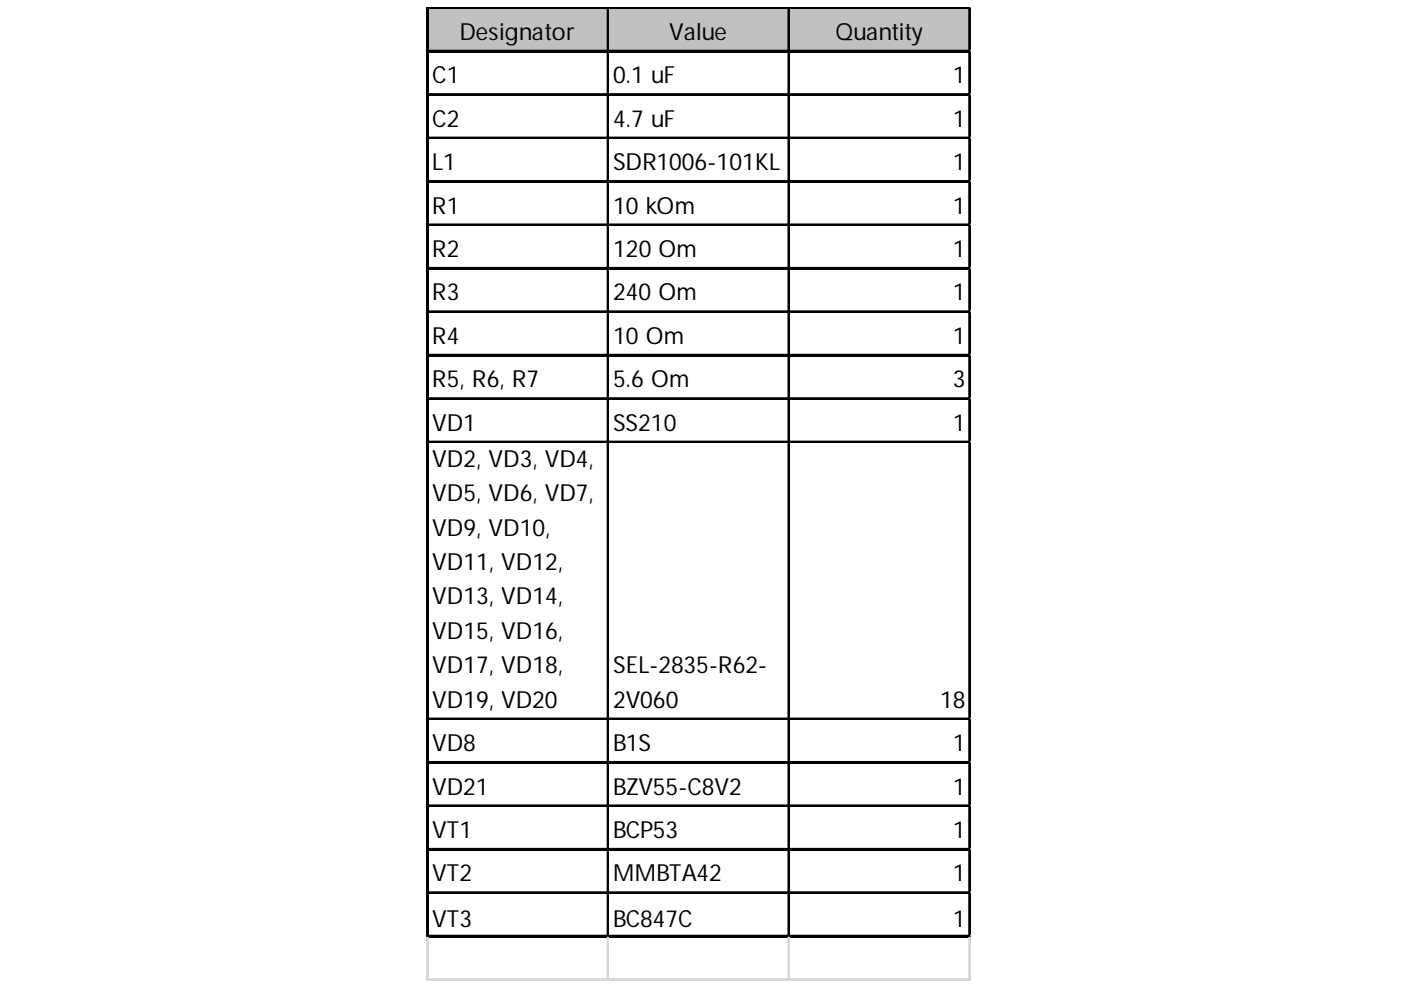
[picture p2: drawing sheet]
<svg xmlns="http://www.w3.org/2000/svg" width="297mm" height="210mm" viewBox="0 0 297 210" stroke-linecap="round" stroke-linejoin="round" font-family="sans-serif">
<defs><g id="words">
<g font-size="5">
<text x="97.4" y="8.4">Designator</text>
<text x="141.9" y="8.4">Value</text>
<text x="177.1" y="8.4">Quantity</text>
<text x="91.6" y="17.6">C1</text>
<text x="130" y="17.6">0.1 uF</text>
<text x="202" y="17.6">1</text>
<text x="91.6" y="26.9">C2</text>
<text x="130" y="26.9">4.7 uF</text>
<text x="202" y="26.9">1</text>
<text x="91.6" y="36.1">L1</text>
<text x="130" y="36.1">SDR1006-101KL</text>
<text x="202" y="36.1">1</text>
<text x="91.6" y="45.3">R1</text>
<text x="130" y="45.3">10kOm</text>
<text x="202" y="45.3">1</text>
<text x="91.6" y="54.5">R2</text>
<text x="130" y="54.5">120Om</text>
<text x="202" y="54.5">1</text>
<text x="91.6" y="63.7">R3</text>
<text x="130" y="63.7">240Om</text>
<text x="202" y="63.7">1</text>
<text x="91.6" y="72.9">R4</text>
<text x="130" y="72.9">10Om</text>
<text x="202" y="72.9">1</text>
<text x="91.6" y="82.1">R5, R6, R7</text>
<text x="130" y="82.1">5.6Om</text>
<text x="202" y="82.1">3</text>
<text x="91.6" y="91.3">VD1</text>
<text x="130" y="91.3">SS210</text>
<text x="202" y="91.3">1</text>
<text x="91.6" y="99">VD2, VD3, VD4,</text>
<text x="91.6" y="106.3">VD5, VD6, VD7,</text>
<text x="91.6" y="113.6">VD9, VD10,</text>
<text x="91.6" y="120.9">VD11, VD12,</text>
<text x="91.6" y="128.2">VD13, VD14,</text>
<text x="91.6" y="135.5">VD15, VD16,</text>
<text x="91.6" y="142.7">VD17, VD18,</text>
<text x="130" y="142.7">SEL-2835-R62-</text>
<text x="91.6" y="150">VD19, VD20</text>
<text x="130" y="150">2V060</text>
<text x="199.3" y="150">18</text>
<text x="91.6" y="159.2">VD8</text>
<text x="130" y="159.2">B1S</text>
<text x="202" y="159.2">1</text>
<text x="91.6" y="168.5">VD21</text>
<text x="130" y="168.5">BZV55-C8V2</text>
<text x="202" y="168.5">1</text>
<text x="91.6" y="177.7">VT1</text>
<text x="130" y="177.7">BCP53</text>
<text x="202" y="177.7">1</text>
<text x="91.6" y="186.9">VT2</text>
<text x="130" y="186.9">MMBTA42</text>
<text x="202" y="186.9">1</text>
<text x="91.6" y="196.5">VT3</text>
<text x="130" y="196.5">BC847C</text>
<text x="202" y="196.5">1</text>
</g>
</g></defs>
<path d="M90.8 1.9h115.1v9.2h-115.1z" fill="#c0c0c0"/>
<g fill="none" stroke="#000" stroke-width=".38">
<path d="M90.5 1.5v197.3M90.7 1.5v197.3M90.9 1.5h115M90.9 1.7h115M90.9 10.7h115M90.9 10.9h115M90.9 19.9h115M128.8 1.9v196.9M129 1.9v196.9M167.1 1.9v196.9M167.3 1.9v196.9M205.5 1.9v196.9"/>
<path d="M205.7 1.9v196.9M90.9 20.1h115M90.9 29.2h115M90.9 29.3h115M90.9 38.4h115M90.9 38.6h115M90.9 47.6h115M90.9 47.8h115M90.9 56.8h115M90.9 57h115M90.9 66h115M90.9 66.2h115"/>
<path d="M90.9 75.2h115M90.9 75.4h115M90.9 84.4h115M90.9 84.6h115M90.9 93.6h115M90.9 93.8h115M90.9 152.3h115M90.9 152.5h115M90.9 161.5h115M90.9 161.7h115M90.9 170.7h115M90.9 170.9h115"/>
<path d="M90.9 180h115M90.9 180.1h115M90.9 189.2h115M90.9 189.4h115M90.9 198.4h115M90.9 198.6h115"/>
</g>
<path d="M205.9 1.5h.1M90.5 198.8v9.2M90.7 198.8v9.2M128.8 198.8v9.2M129 198.8v9.2M167.1 198.8v9.2M167.3 198.8v9.2M205.5 198.8v9.2M205.7 198.8v9.2" fill="none" stroke="#d0d7e5" stroke-width=".38"/>
<path d="M205.9 1.5v.4z" fill="#d0d7e5"/>
<path d="M205.9 10.7h.1" fill="none" stroke="#d0d7e5" stroke-width=".38"/>
<path d="M205.9 10.7v.4z" fill="#d0d7e5"/>
<path d="M205.9 19.9h.1" fill="none" stroke="#d0d7e5" stroke-width=".38"/>
<path d="M205.9 19.9v.4z" fill="#d0d7e5"/>
<path d="M205.9 29.2h.1" fill="none" stroke="#d0d7e5" stroke-width=".38"/>
<path d="M205.9 29.2v.3z" fill="#d0d7e5"/>
<path d="M205.9 38.4h.1" fill="none" stroke="#d0d7e5" stroke-width=".38"/>
<path d="M205.9 38.4v.3z" fill="#d0d7e5"/>
<path d="M205.9 47.6h.1" fill="none" stroke="#d0d7e5" stroke-width=".38"/>
<path d="M205.9 47.6v.4z" fill="#d0d7e5"/>
<path d="M205.9 56.8h.1" fill="none" stroke="#d0d7e5" stroke-width=".38"/>
<path d="M205.9 56.8v.4z" fill="#d0d7e5"/>
<path d="M205.9 66h.1" fill="none" stroke="#d0d7e5" stroke-width=".38"/>
<path d="M205.9 66v.4z" fill="#d0d7e5"/>
<path d="M205.9 75.2h.1" fill="none" stroke="#d0d7e5" stroke-width=".38"/>
<path d="M205.9 75.2v.4z" fill="#d0d7e5"/>
<path d="M205.9 84.4h.1" fill="none" stroke="#d0d7e5" stroke-width=".38"/>
<path d="M205.9 84.4v.4z" fill="#d0d7e5"/>
<path d="M205.9 93.6h.1" fill="none" stroke="#d0d7e5" stroke-width=".38"/>
<path d="M205.9 93.6v.4z" fill="#d0d7e5"/>
<path d="M205.9 152.3h.1" fill="none" stroke="#d0d7e5" stroke-width=".38"/>
<path d="M205.9 152.3v.4z" fill="#d0d7e5"/>
<path d="M205.9 161.5h.1" fill="none" stroke="#d0d7e5" stroke-width=".38"/>
<path d="M205.9 161.5v.4z" fill="#d0d7e5"/>
<path d="M205.9 170.7h.1" fill="none" stroke="#d0d7e5" stroke-width=".38"/>
<path d="M205.9 170.7v.4z" fill="#d0d7e5"/>
<path d="M205.9 180h.1" fill="none" stroke="#d0d7e5" stroke-width=".38"/>
<path d="M205.9 180v.3z" fill="#d0d7e5"/>
<path d="M205.9 189.2h.1" fill="none" stroke="#d0d7e5" stroke-width=".38"/>
<path d="M205.9 189.2v.3z" fill="#d0d7e5"/>
<path d="M205.9 198.4h.1" fill="none" stroke="#d0d7e5" stroke-width=".38"/>
<path d="M205.9 198.4v.4z" fill="#d0d7e5"/>
<path d="M90.5 207.6h115.4M90.5 207.8h115.4" fill="none" stroke="#d0d7e5" stroke-width=".38"/>
<use href="#words"/>
</svg>
